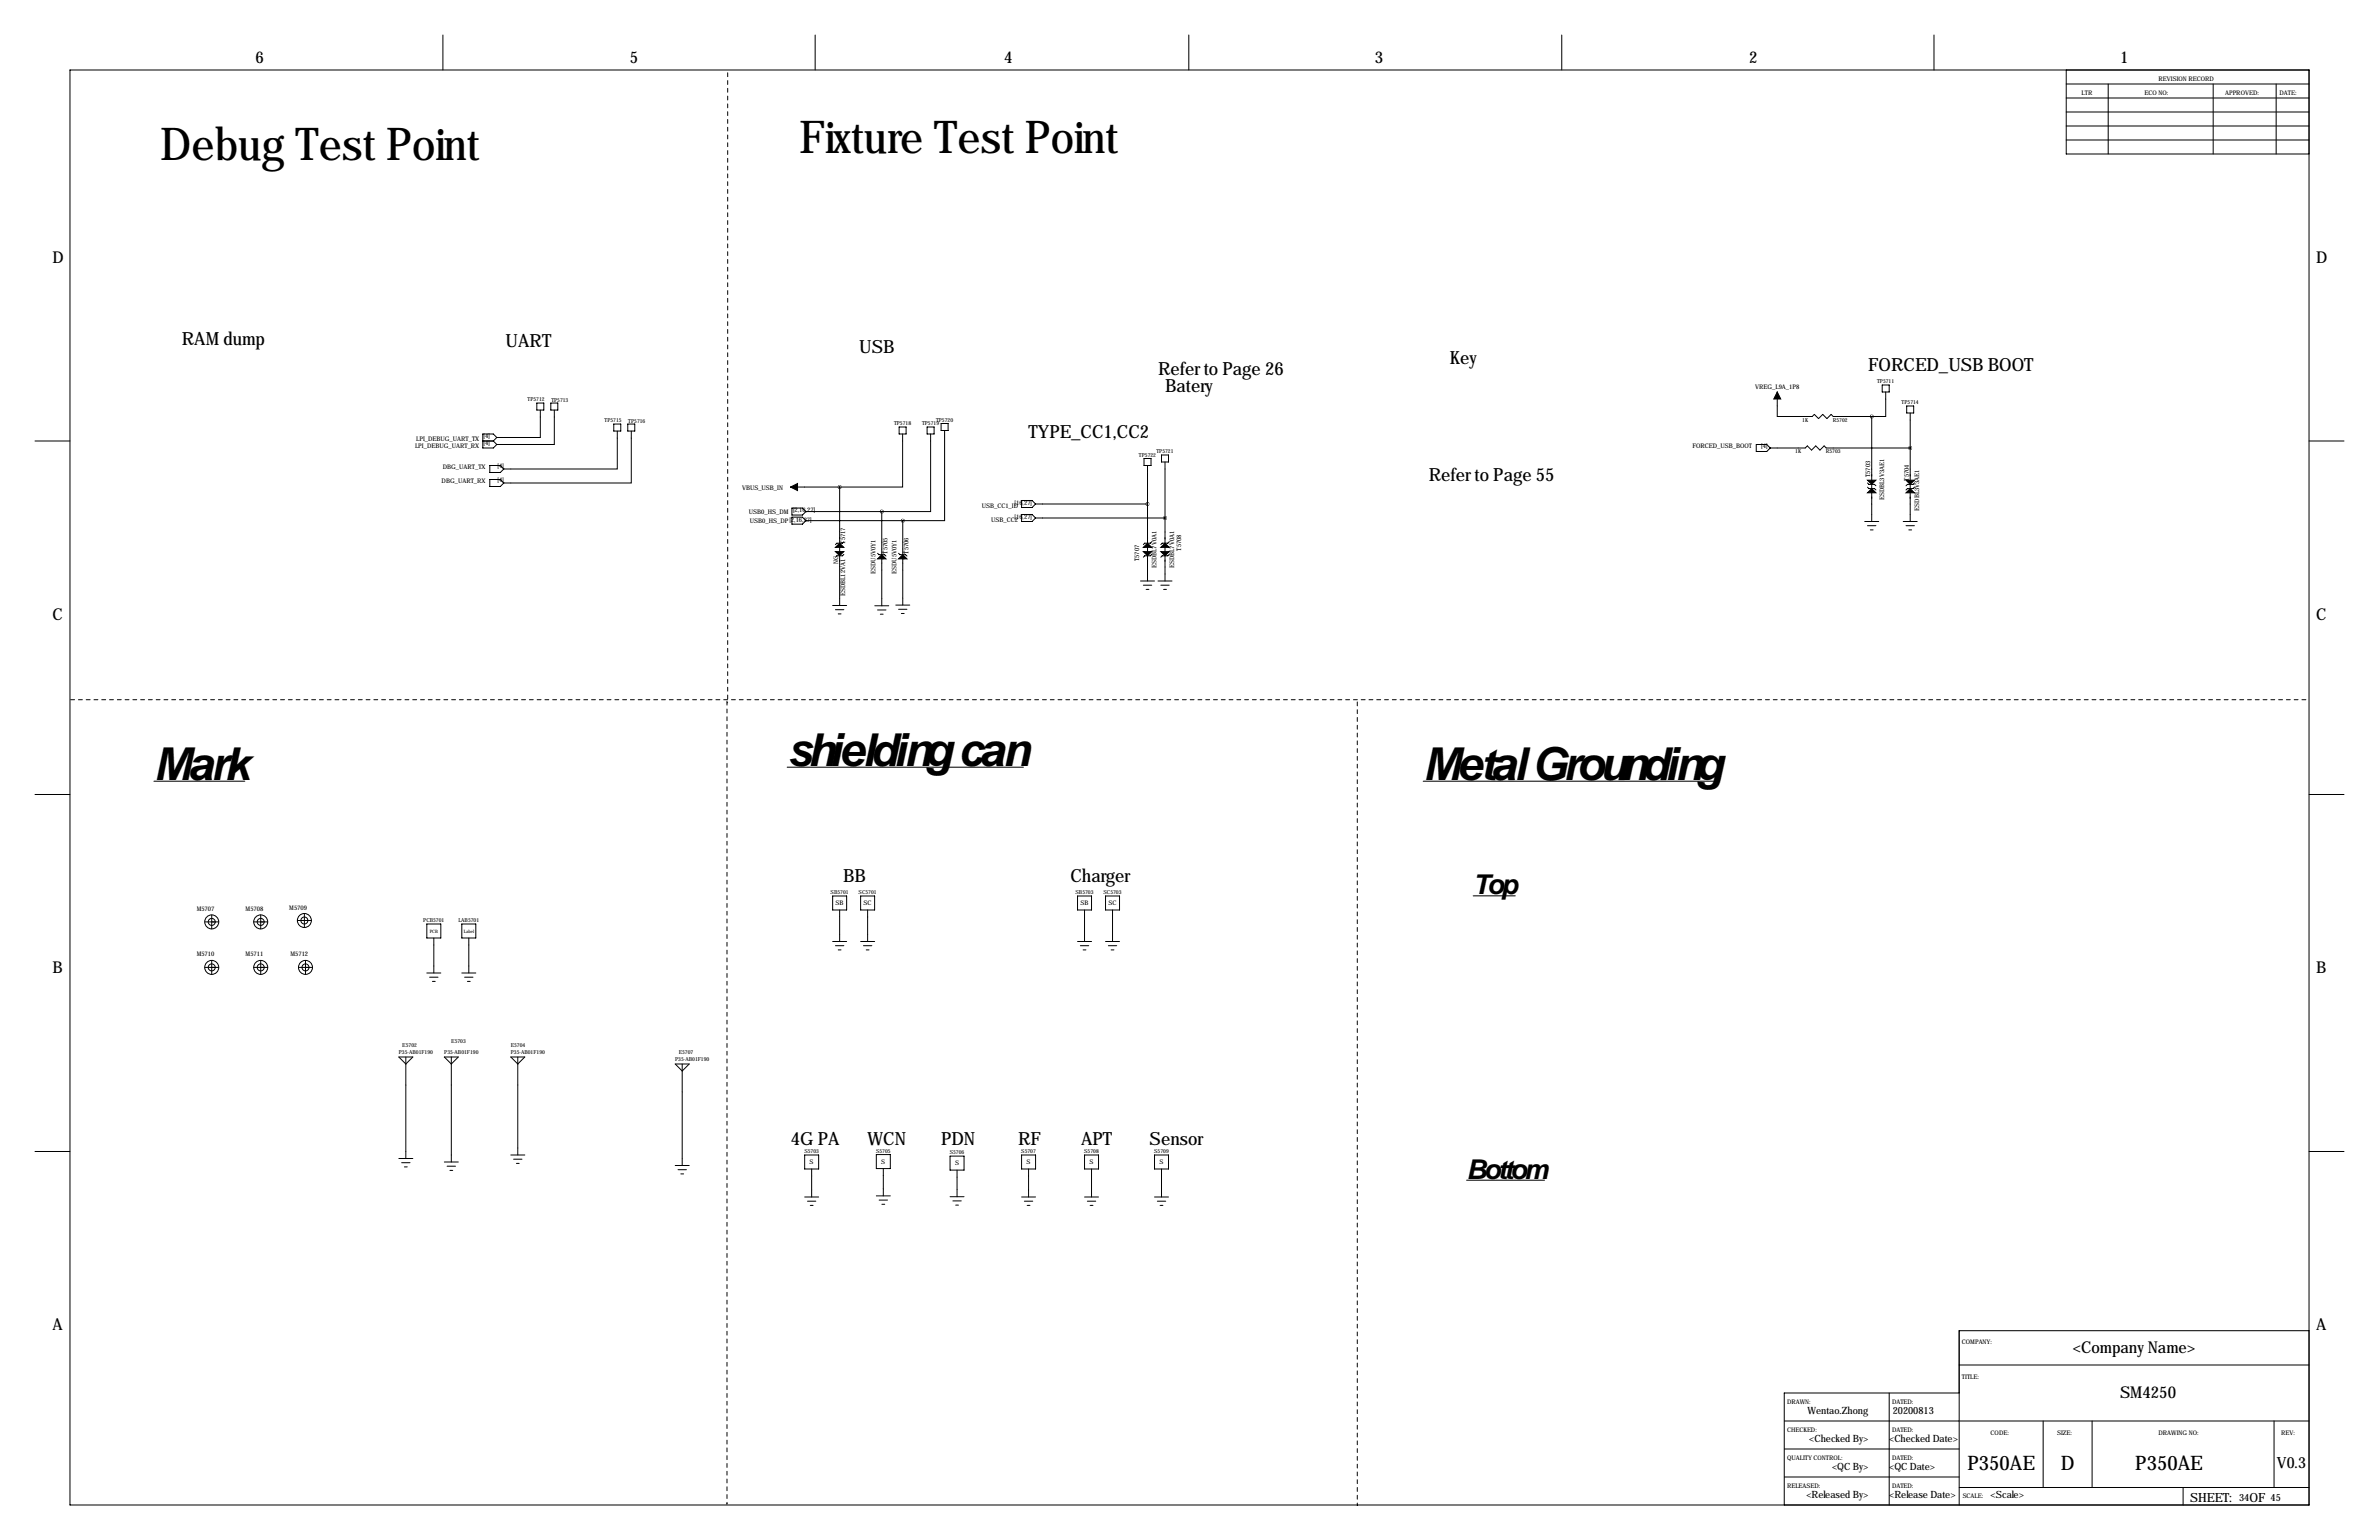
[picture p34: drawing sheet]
<svg xmlns="http://www.w3.org/2000/svg" width="864mm" height="559mm" viewBox="0 0 864 559" stroke-linecap="round" stroke-linejoin="round" font-family="sans-serif">
<defs><g id="words">
<g font-size="16.5">
<text x="58.2" y="58.2">Debug Test Point</text>
<text x="290.1" y="55.4">Fixture Test Point</text>
<text x="285.7" y="277.9">shielding can</text>
<text x="55.9" y="283">Mark</text>
<text x="516.6" y="283">Metal Grounding</text>
</g>
<g font-size="9.9">
<text x="534.8" y="324.6">Top</text>
<text x="532.4" y="427.7">Bottom</text>
</g>
<g font-size="7.3">
<text x="714.2" y="533.3">P350AE</text>
<text x="748.1" y="533.3">D</text>
<text x="775.1" y="533.3">P350AE</text>
</g>
<g font-size="6.6">
<text x="66" y="125.1">RAM dump</text>
<text x="183.5" y="125.8">UART</text>
<text x="311.9" y="128">USB</text>
<text x="420.4" y="135.9">Refer to Page 26</text>
<text x="526.3" y="132.1">Key</text>
<text x="678.2" y="134.6">FORCED_USB BOOT</text>
<text x="422.9" y="142.2">Batery</text>
<text x="373.4" y="158.8">TYPE_CC1,CC2</text>
<text x="518.7" y="174.5">Refer to Page 55</text>
<text x="306.1" y="320">BB</text>
<text x="388.6" y="320">Charger</text>
<text x="287" y="415.3">4G PA</text>
<text x="315" y="415.3">WCN</text>
<text x="341.6" y="415.3">PDN</text>
<text x="369.6" y="415.3">RF</text>
<text x="392.4" y="415.3">APT</text>
<text x="417.3" y="415.3">Sensor</text>
</g>
<g font-size="5.9">
<text x="92.7" y="22.9">6</text>
<text x="228.6" y="22.9">5</text>
<text x="364.5" y="22.9">4</text>
<text x="499.1" y="22.9">3</text>
<text x="635" y="22.9">2</text>
<text x="769.6" y="22.9">1</text>
<text x="19" y="95.2">D</text>
<text x="840.7" y="95.2">D</text>
<text x="19" y="224.8">C</text>
<text x="840.7" y="224.8">C</text>
<text x="19" y="353.1">B</text>
<text x="840.7" y="353.1">B</text>
<text x="19" y="482.6">A</text>
<text x="840.7" y="482.6">A</text>
<text x="752.5" y="490.9">&lt;Company Name&gt;</text>
<text x="769.6" y="507.4">SM4250</text>
</g>
<text font-size="5.6" x="826.6" y="532.7">V0.3</text>
<g font-size="4.6">
<text x="795" y="544.8">SHEET:</text>
<text x="816.6" y="544.8">OF</text>
</g>
<g font-size="3.6">
<text x="656.1" y="513">Wentao.Zhong</text>
<text x="687.1" y="513">20200813</text>
<text x="656.8" y="523.2">&lt;Checked By&gt;</text>
<text x="685.8" y="523.2">&lt;Checked Date&gt;</text>
<text x="665.1" y="533.3">&lt;QC By&gt;</text>
<text x="685.8" y="533.3">&lt;QC Date&gt;</text>
<text x="655.7" y="543.5">&lt;Released By&gt;</text>
<text x="685.8" y="543.5">&lt;Release Date&gt;</text>
<text x="722.6" y="543.5">&lt;Scale&gt;</text>
<text x="812.8" y="544.8">34</text>
<text x="824.2" y="544.8">45</text>
</g>
<g font-size="2.3">
<text x="783.6" y="29.2">REVISION RECORD</text>
<text x="755.6" y="34.3">LTR</text>
<text x="778.5" y="34.3">ECO NO:</text>
<text x="807.7" y="34.3">APPROVED:</text>
<text x="827.5" y="34.3">DATE:</text>
<text x="637.1" y="141">VREG_L9A_1P8</text>
<text x="151.1" y="160">LPI_DEBUG_UART_TX</text>
<text x="175.6" y="159">[4]</text>
<text x="175.6" y="161.6">[4]</text>
<text x="150.7" y="162.6">LPI_DEBUG_UART_RX</text>
<text x="614.4" y="162.6">FORCED_USB_BOOT</text>
<text x="639.4" y="162.7">[4]</text>
<text x="160.7" y="170.2">DBG_UART_TX</text>
<text x="180.6" y="169.7">[4]</text>
<text x="678.9" y="173.1" transform="rotate(-90 678.9 173.1)">T5703</text>
<text x="160.3" y="175.3">DBG_UART_RX</text>
<text x="180.6" y="174.8">[4]</text>
<text x="269.4" y="177.7">VBUS_USB_IN</text>
<text x="692.9" y="174.4" transform="rotate(-90 692.9 174.4)">T5704</text>
<text x="287.9" y="185.7">[2,16,27]</text>
<text x="356.4" y="184.1">USB_CC1_ID</text>
<text x="368.3" y="183.1">[16,27]</text>
<text x="684" y="181.5" transform="rotate(-90 684 181.5)">ESDBL3V3AE1</text>
<text x="696.7" y="185.3" transform="rotate(-90 696.7 185.3)">ESDBL3V3AE1</text>
<text x="271.8" y="186.4">USB0_HS_DM</text>
<text x="272.2" y="189.7">USB0_HS_DP [2,16,27]</text>
<text x="359.8" y="189.2">USB_CC2</text>
<text x="368.3" y="188.2">[16,27]</text>
<text x="306.8" y="197.3" transform="rotate(-90 306.8 197.3)">T5717</text>
<text x="322.1" y="200.9" transform="rotate(-90 322.1 200.9)">T5705</text>
<text x="329.7" y="200.9" transform="rotate(-90 329.7 200.9)">T5706</text>
<text x="413.5" y="203.6" transform="rotate(-90 413.5 203.6)">T5707</text>
<text x="428.8" y="199.8" transform="rotate(-90 428.8 199.8)">T5708</text>
<text x="304.3" y="204.6" transform="rotate(-90 304.3 204.6)">NC</text>
<text x="317.8" y="208.3" transform="rotate(-90 317.8 208.3)">ESDU5V0Y1</text>
<text x="325.4" y="208.3" transform="rotate(-90 325.4 208.3)">ESDU5V0Y1</text>
<text x="419.9" y="206.2" transform="rotate(-90 419.9 206.2)">ESDBL7V0A1</text>
<text x="426.2" y="206.2" transform="rotate(-90 426.2 206.2)">ESDBL7V0A1</text>
<text x="306.8" y="216.3" transform="rotate(-90 306.8 216.3)">ESDBL12VA1</text>
<text x="303.4" y="328.4">SB</text>
<text x="313.5" y="328.4">SC</text>
<text x="392.3" y="328.4">SB</text>
<text x="402.4" y="328.4">SC</text>
<text x="71.4" y="330.6">M5707</text>
<text x="89.2" y="330.6">M5708</text>
<text x="105" y="330">M5709</text>
<text x="71.4" y="347.1">M5710</text>
<text x="89.2" y="347.1">M5711</text>
<text x="105.4" y="347.1">M5712</text>
<text x="293.9" y="422.4">S</text>
<text x="319.9" y="422.3">S</text>
<text x="346.7" y="422.8">S</text>
<text x="372.7" y="422.4">S</text>
<text x="395.5" y="422.4">S</text>
<text x="420.9" y="422.4">S</text>
<text x="712.2" y="487.7">COMPANY:</text>
<text x="712.2" y="500.4">TITLE:</text>
<text x="648.7" y="509.3">DRAWN:</text>
<text x="686.8" y="509.3">DATED:</text>
<text x="648.7" y="519.4">CHECKED:</text>
<text x="686.8" y="519.4">DATED:</text>
<text x="722.6" y="520.7">CODE:</text>
<text x="746.8" y="520.7">SIZE:</text>
<text x="783.6" y="520.7">DRAWING NO:</text>
<text x="828" y="520.7">REV:</text>
<text x="648.7" y="529.6">QUALITY CONTROL:</text>
<text x="686.8" y="529.6">DATED:</text>
<text x="648.7" y="539.8">RELEASED:</text>
<text x="686.8" y="539.8">DATED:</text>
<text x="712.5" y="543.6">SCALE:</text>
</g>
<g font-size="2">
<text x="681.4" y="139.1">TP5711</text>
<text x="191.5" y="145.6">TP5712</text>
<text x="200.1" y="145.9">TP5713</text>
<text x="690.3" y="146.7">TP5714</text>
<text x="219.5" y="153.3">TP5715</text>
<text x="228.1" y="153.5">TP5716</text>
<text x="324.6" y="154.3">TP5718</text>
<text x="334.7" y="154.3">TP5719</text>
<text x="339.8" y="153.1">TP5720</text>
<text x="654.2" y="153.1">1K</text>
<text x="665.3" y="153.1">R5702</text>
<text x="413.5" y="165.8">TP5722</text>
<text x="419.8" y="164.5">TP5721</text>
<text x="651.7" y="164.5">1K</text>
<text x="662.8" y="164.5">R5703</text>
<text x="301.5" y="324.5">SB5701</text>
<text x="311.7" y="324.5">SC5701</text>
<text x="390.4" y="324.5">SB5703</text>
<text x="400.6" y="324.5">SC5703</text>
<text x="153.6" y="334.7">PCB5701</text>
<text x="166.4" y="334.7">LAB5701</text>
<text x="144.8" y="382.3">P35-AB01F190</text>
<text x="146" y="379.7">E5702</text>
<text x="161.3" y="382.3">P35-AB01F190</text>
<text x="163.8" y="378.5">E5703</text>
<text x="185.4" y="379.7">E5704</text>
<text x="185.4" y="382.3">P35-AB01F190</text>
<text x="246.4" y="382.3">E5707</text>
<text x="245.1" y="384.8">P35-AB01F190</text>
<text x="292" y="418.5">S5703</text>
<text x="318" y="418.3">S5705</text>
<text x="344.8" y="418.9">S5706</text>
<text x="370.7" y="418.5">S5707</text>
<text x="393.6" y="418.5">S5708</text>
<text x="419" y="418.5">S5709</text>
</g>
<g font-size="1.6">
<text x="156" y="338.4">PCB</text>
<text x="168.4" y="338.4">Label</text>
</g>
<g font-size="1">
<text x="320.7" y="203.3" transform="rotate(-90 320.7 203.3)">A</text>
<text x="320.7" y="200.8" transform="rotate(-90 320.7 200.8)">K</text>
<text x="328.3" y="203.3" transform="rotate(-90 328.3 203.3)">A</text>
<text x="328.3" y="200.8" transform="rotate(-90 328.3 200.8)">K</text>
</g>
</g></defs>
<g fill="none" stroke="#000" stroke-width=".36">
<path d="M160.8 12.7v12.7M295.9 12.7v12.7M431.5 12.7v12.7M566.9 12.7v12.7M702.1 12.7v12.7M25.4 25.4h812.8v520.7h-812.8zM750.1 25.4v30.5h88.1M750.1 35.6h88.1M750.1 30.5h88.1M765.3 30.5v25.4M803.4 30.5v25.4M826.3 30.5v25.4"/>
<path d="M750.1 50.8h88.1M750.1 45.7h88.1M750.1 40.6h88.1M683.3 139.7h2.5v2.5h-2.5zM180.3 158.8l-1.2-1.3h-3.8v5.1h3.8l1.2-1.3M180.3 158.8l-1.2 1.2M194.9 146.3h2.5v2.5h-2.5zM196.1 148.8v10h-15.8M199.9 146.3h2.6v2.5h-2.6zM201.2 148.8v12.5h-20.9M222.8 153.9h2.5v2.5h-2.5zM224.1 156.4v13.8h-41.2"/>
<path d="M227.9 153.9h2.5v2.5h-2.5zM229.2 156.4v18.9h-46.3M326.4 154.9h2.5v2.6h-2.5zM327.7 157.5v19.2h-22.9M336.5 154.9h2.6v2.6h-2.6zM337.8 157.5v28.1h-17.7M341.6 153.7h2.6v2.5h-2.6zM342.9 156.2v32.7h-15.2M645.2 142.2v8.9h12.7l.7-.7 1.5 1.5 1.6-1.5 1.5 1.5 1.5-1.5 .8 .7h13.9M679.4 151.1v38.1M684.5 142.2v8.9h-5.1M692.1 147.3h2.6v2.6h-2.6z"/>
<path d="M693.4 149.9v39.3M12.7 160h12.7M175.3 160h3.8M177.8 168.9h3.8l1.3 1.3-1.3 1.2h-3.8zM177.8 174h3.8l1.3 1.3-1.3 1.2h-3.8zM179.1 160l1.2 1.3M287 176.7h17.8M304.8 176.7v43M415.3 166.4h2.5v2.5h-2.5zM416.6 168.9v41.9M421.6 165.1h2.6v2.5h-2.6zM422.9 167.6v43.2"/>
<path d="M637.5 161.3h3.8l1.3 1.3-1.3 1.2h-3.8zM642.6 162.6h12.7l.8-.8 1.5 1.5 1.5-1.5 1.6 1.5 1.5-1.5 .7 .8h30.5M677.9 175.3l.5 .5h2.1l.5 .5M677.9 176.8l.5 .5h2.1l.5 .5M694.9 175.3l-.5 .5h-2l-.5 .5M694.9 176.8l-.5 .5h-2l-.5 .5M838.2 160h12.7M287.5 184.4h3.8l1.3 1.2-1.3 1.3h-3.8zM287.5 187.7h3.8l1.3 1.2-1.3 1.3h-3.8zM292.6 185.6h27.5M292.6 188.9h35.1M306.3 196.6l-.5 .5h-2l-.5 .5"/>
<path d="M320.1 185.6v34.2M327.7 188.9v30.7M370.8 181.6h3.8l1.3 1.3-1.3 1.2h-3.8zM370.8 186.7h3.8l1.3 1.3-1.3 1.2h-3.8zM375.9 182.9h40.7M375.9 188h47M418.1 196.6l-.5 .5h-2.1l-.5 .5M424.4 196.6l-.5 .5h-2l-.5 .5M676.9 189.2h5.1M677.9 190.8h3.1M678.9 192.3h1.1M690.9 189.2h5.1"/>
<path d="M691.9 190.8h3M692.9 192.3h1M302.3 219.7h5M306.3 201.2l-.5 .5h-2l-.5 .5M317.6 219.8h5M318.6 200.8l.5 .5h2l.5 .5M325.2 219.6h5.1M326.2 200.8l.5 .5h2l.5 .5M414 210.8h5.1M415 212.3h3.1M416.1 213.9h1M418.1 201.2l-.5 .5h-2.1l-.5 .5"/>
<path d="M420.4 210.8h5M421.4 212.3h3M422.4 213.9h1M424.4 201.2l-.5 .5h-2l-.5 .5M303.3 221.2h3M304.3 222.8h1M318.6 221.3h3M319.6 222.9h1M326.2 221.1h3M327.2 222.6h1M285.8 278.4h85.7M12.7 288.3h12.7"/>
<path d="M55.9 283.5h33M516.6 283.5h107.5M838.2 288.3h12.7M74.3 334.5h5.1M76.9 332v5.1M92.1 334.5h5.1M94.6 332v5.1M107.9 334h5.1M110.5 331.5v5M154.9 335.3h5.1v5.1h-5.1zM167.6 335.3h5.1v5.1h-5.1zM302.3 325.1h5v5.1h-5z"/>
<path d="M304.8 330.2v11.4M312.4 325.1h5.1v5.1h-5.1zM315 330.2v11.4M391.2 325.1h5v5.1h-5zM393.7 330.2v11.4M401.3 325.1h5.1v5.1h-5.1zM403.9 330.2v11.4M534.8 325.1h15.3M74.3 351h5.1M76.9 348.5v5.1M92.1 351h5.1M94.6 348.5v5.1"/>
<path d="M108.4 351h5M110.9 348.5v5.1M154.9 353.1h5.1M156 354.6h3M157 356.1h1M157.5 340.4v12.7M167.6 353.1h5.1M168.7 354.6h3M169.7 356.1h1M170.2 340.4v12.7M302.3 341.6h5M303.3 343.2h3"/>
<path d="M304.3 344.7h1M312.4 341.6h5.1M313.4 343.2h3.1M314.5 344.7h1M391.2 341.6h5M392.2 343.2h3M393.2 344.7h1M401.3 341.6h5.1M402.3 343.2h3.1M403.4 344.7h1M144.8 383.5h5.1l-2.6 2.6zM147.3 383.5v36.9"/>
<path d="M161.3 383.5h5.1l-2.6 2.6zM163.8 383.5v38.1M185.4 383.5h5.1l-2.5 2.6zM188 383.5v35.6M245.1 386.1h5.1l-2.6 2.5zM247.6 386.1v36.8M12.7 417.8h12.7M185.4 419.1h5.1M292.1 419.1h5.1v5.1h-5.1zM318.1 418.9h5.1v5.1h-5.1zM344.9 419.5h5.1v5.1h-5.1zM370.8 419.1h5.1v5.1h-5.1z"/>
<path d="M393.7 419.1h5.1v5.1h-5.1zM419.1 419.1h5.1v5.1h-5.1zM838.2 417.8h12.7M144.8 420.4h5.1M145.8 421.9h3M146.8 423.4h1M161.3 421.6h5.1M162.3 423.2h3.1M163.3 424.7h1M186.4 420.6h3.1M187.5 422.1h1M245.1 422.9h5.1"/>
<path d="M246.1 424.4h3.1M247.1 426h1.1M292.1 434.3h5.1M293.1 435.9h3.1M294.1 437.4h1M294.6 424.2v10.1M318.1 433.9h5.1M319.1 435.5h3.1M320.1 437h1.1M320.6 424v9.9M344.9 434.2h5.1M345.9 435.8h3"/>
<path d="M346.9 437.3h1M347.4 424.6v9.6M370.8 434.3h5.1M371.9 435.9h3M372.9 437.4h1M373.4 424.2v10.1M393.7 434.3h5.1M394.7 435.9h3.1M395.7 437.4h1M396.2 424.2v10.1M419.1 434.3h5.1M420.1 435.9h3.1"/>
<path d="M421.1 437.4h1M421.6 424.2v10.1M532.4 428.2h28.3M711.2 495.3h127M838.2 482.9h-127v63.2M647.7 515.6h190.5M685.8 505.5v40.6M711.2 505.5h-63.5v40.6M741.7 515.6v24.2M759.5 515.6v24.2M825.5 515.6v24.2M647.7 535.9h63.5"/>
<path d="M647.7 525.8h63.5M711.2 539.8h127M792.5 539.8v6.3"/>
<circle cx="76.9" cy="334.5" r="1.27"/>
<circle cx="76.9" cy="334.5" r="2.54"/>
<circle cx="94.6" cy="334.5" r="1.27"/>
<circle cx="94.6" cy="334.5" r="2.54"/>
<circle cx="110.5" cy="334" r="1.27"/>
<circle cx="110.5" cy="334" r="2.54"/>
<circle cx="76.9" cy="351" r="1.27"/>
<circle cx="76.9" cy="351" r="2.54"/>
<circle cx="94.6" cy="351" r="1.27"/>
<circle cx="94.6" cy="351" r="2.54"/>
<circle cx="110.9" cy="351" r="1.27"/>
<circle cx="110.9" cy="351" r="2.54"/>
</g>
<path d="M264.2 26.4v228.6M25.7 253.9h812.7M263.9 254.5v291.2M264.2 255h-.3M492.7 254.7v291.5M263.9 545.7h.1M492.7 546.2h.1" fill="none" stroke="#000" stroke-width=".36" stroke-dasharray="1.4 1.4"/>
<g fill="#000" stroke="#000" stroke-width=".36">
<path d="M645.2 142.2l1.2 2.6h-2.5zM287 176.7l2.5-1.2v2.5zM677.9 174.2h3.1l-1.6 1.6zM679.4 177.3l1.6 1.5h-3.1zM691.9 174.2h3l-1.5 1.6zM691.9 178.8l1.5-1.5 1.5 1.5zM304.8 197.1l1.5 1.5h-3zM415 198.6l1.6-1.5 1.5 1.5zM421.4 198.6l1.5-1.5 1.5 1.5zM303.3 200.2h3l-1.5 1.5zM320.1 201.3l1.5 1.5h-3zM327.7 201.3l1.5 1.5h-3z"/>
<path d="M415 200.2h3.1l-1.5 1.5zM421.4 200.2h3l-1.5 1.5z"/>
</g>
<path d="M320 185.6a.05 .05 0 0 0 .1 0 .05 .05 0 0 0-.1 0zM327.7 188.9a.05 .05 0 0 0 .1 0 .05 .05 0 0 0-.1 0zM693.4 162.6a.05 .05 0 0 0 .1 0 .05 .05 0 0 0-.1 0zM416.5 182.9a.05 .05 0 0 0 .1 0 .05 .05 0 0 0-.1 0zM422.9 188a.05 .05 0 0 0 .1 0 .05 .05 0 0 0-.1 0zM679.4 151.1a.05 .05 0 0 0 .1 0 .05 .05 0 0 0-.1 0z" fill="#000" stroke="#000" stroke-width="1.3"/>
<use href="#words"/>
</svg>
